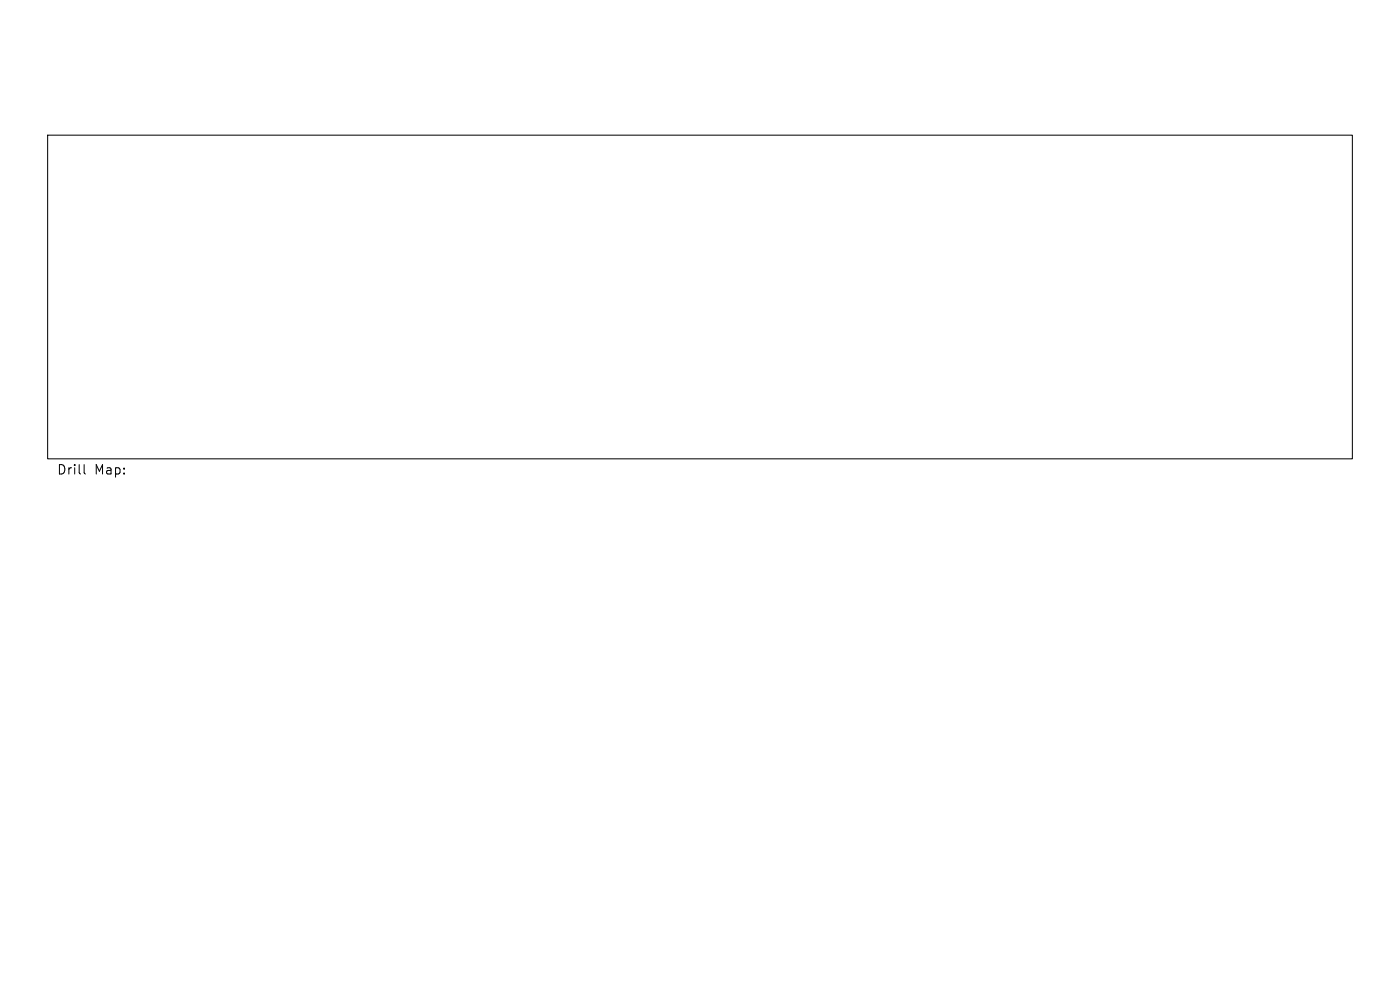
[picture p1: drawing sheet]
<svg xmlns="http://www.w3.org/2000/svg" width="297mm" height="210mm" viewBox="0 0 297 210" stroke-linecap="round" stroke-linejoin="round" font-family="sans-serif">
<defs><g id="words">
<g font-size="2.8">
<text x="12" y="100.9">Drill</text>
<text x="20" y="100.9">Map:</text>
</g>
</g></defs>
<path d="M10.1 28.7h276.8v68.6h-276.8zM17.8 98.6v1.7l.3 .3" fill="none" stroke="#000" stroke-width=".21"/>
<use href="#words"/>
</svg>
